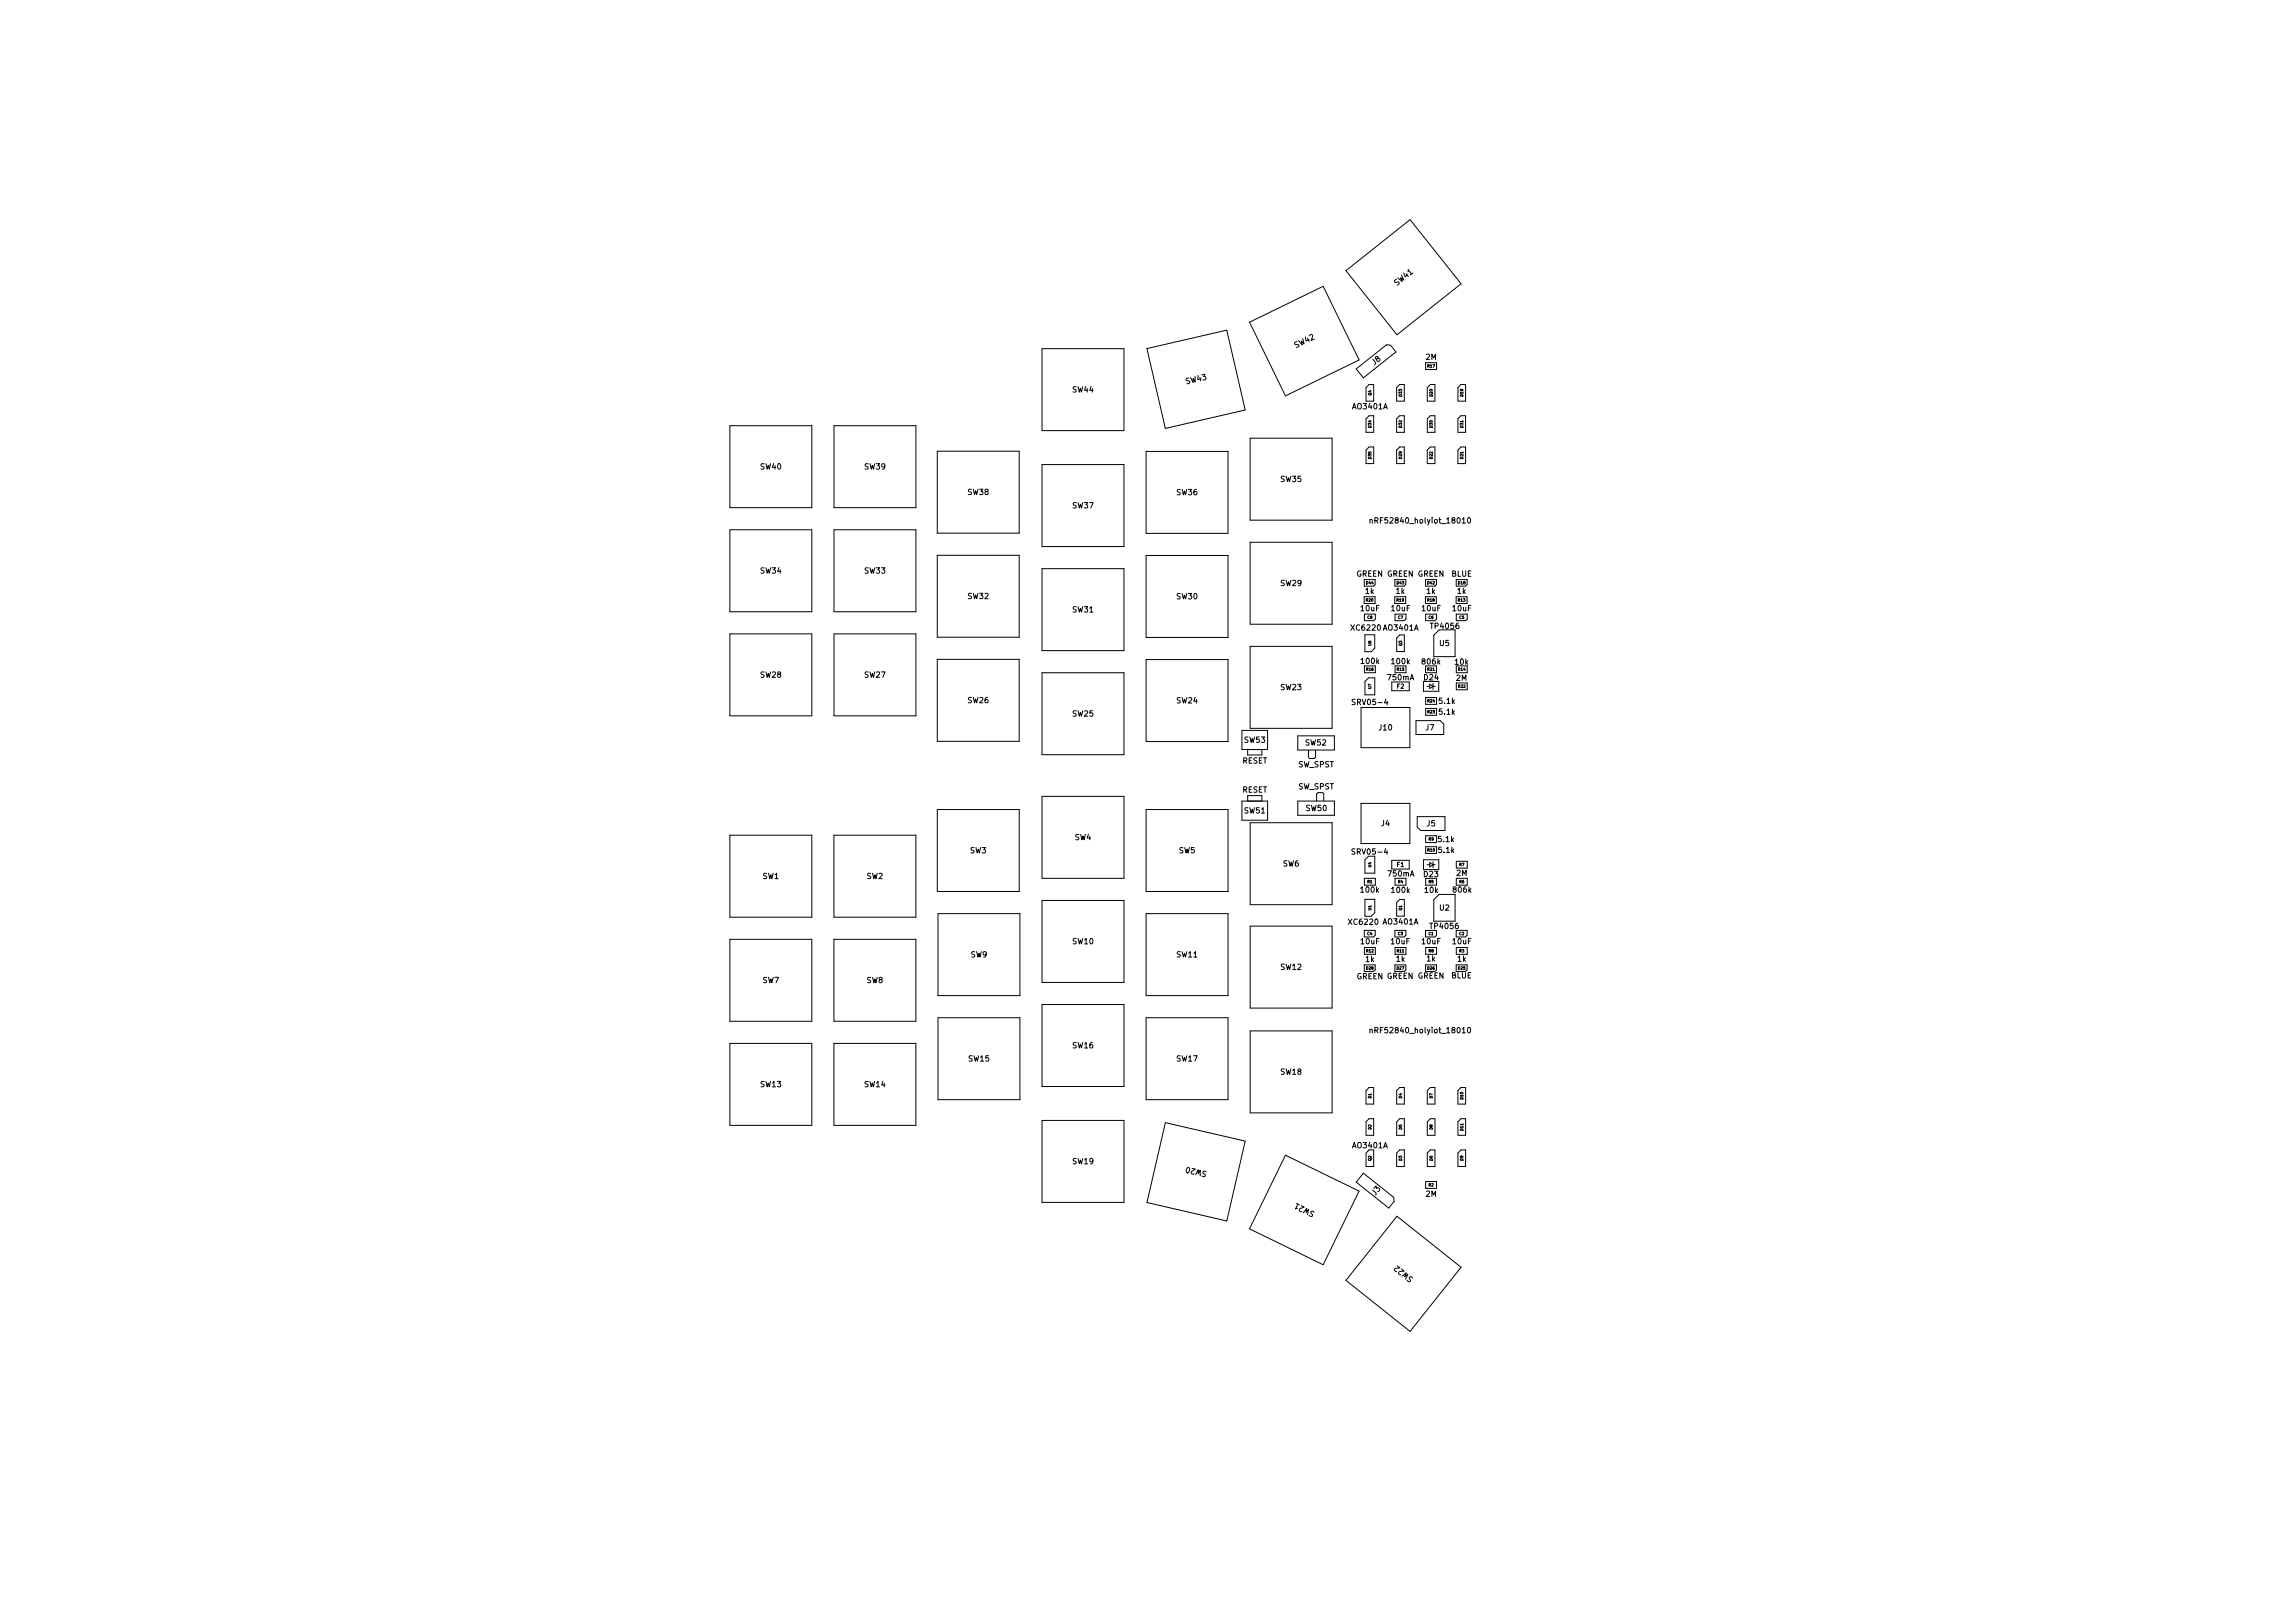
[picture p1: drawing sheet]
<svg xmlns="http://www.w3.org/2000/svg" width="420mm" height="297mm" viewBox="0 0 420 297" stroke-linecap="round" stroke-linejoin="round" font-family="sans-serif">
<defs><g id="words">
<g font-size="1.4">
<text x="255.8" y="52.3" transform="rotate(-39 255.8 52.3)">SW41</text>
<text x="237.3" y="63.7" transform="rotate(-26 237.3 63.7)">SW42</text>
<text x="261" y="65.9">2M</text>
<text x="196.4" y="71.8">SW44</text>
<text x="217.2" y="70.3" transform="rotate(-13 217.2 70.3)">SW43</text>
<text x="251.6" y="66.8" transform="rotate(-39 251.6 66.8)">J8</text>
<text x="247.7" y="74.9">AO3401A</text>
<text x="139.2" y="85.9">SW40</text>
<text x="158.3" y="85.9">SW39</text>
<text x="234.5" y="88.2">SW35</text>
<text x="177.2" y="90.6">SW38</text>
<text x="196.4" y="93">SW37</text>
<text x="215.4" y="90.6">SW36</text>
<text x="251.7" y="95.8">nRF52840_holyiot_18010</text>
<text x="139.2" y="105">SW34</text>
<text x="158.3" y="105">SW33</text>
<text x="234.5" y="107.2">SW29</text>
<text x="248.3" y="105.5">GREEN GREEN GREEN</text>
<text x="265.7" y="105.5">BLUE</text>
<text x="177.2" y="109.6">SW32</text>
<text x="196.4" y="112.1">SW31</text>
<text x="215.4" y="109.7">SW30</text>
<text x="249.2" y="111.8">10uF</text>
<text x="250" y="108.7">1k</text>
<text x="254.8" y="111.8">10uF</text>
<text x="255.6" y="108.7">1k</text>
<text x="260.4" y="111.8">10uF</text>
<text x="261.2" y="108.7">1k</text>
<text x="266" y="111.8">10uF</text>
<text x="266.8" y="108.7">1k</text>
<text x="247.5" y="115.4">XC6220 AO3401A</text>
<text x="262.1" y="115.1">TP4056</text>
<text x="263.6" y="118.2">U5</text>
<text x="139.2" y="124">SW28</text>
<text x="158.3" y="124">SW27</text>
<text x="249.3" y="121.5">100k</text>
<text x="254.1" y="124.5">750mA</text>
<text x="254.8" y="121.5">100k</text>
<text x="260.4" y="121.6">806k</text>
<text x="260.7" y="124.5">D24</text>
<text x="266.4" y="121.6">10k</text>
<text x="266.6" y="124.6">2M</text>
<text x="177.2" y="128.7">SW26</text>
<text x="196.4" y="131.1">SW25</text>
<text x="215.4" y="128.7">SW24</text>
<text x="234.5" y="126.3">SW23</text>
<text x="248" y="129">SRV05-4</text>
<text x="263.5" y="130.8">5.1k</text>
<text x="263.5" y="128.8">5.1k</text>
<text x="227.8" y="135.9">SW53</text>
<text x="239" y="136.4">SW52</text>
<text x="252.5" y="133.7">J10</text>
<text x="261" y="133.7">J7</text>
<text x="227.4" y="139.7">RESET</text>
<text x="237.6" y="140.4">SW_SPST</text>
<text x="227.4" y="145.1">RESET</text>
<text x="227.8" y="148.9">SW51</text>
<text x="237.6" y="144.5">SW_SPST</text>
<text x="239.1" y="148.4">SW50</text>
<text x="196.8" y="153.7">SW4</text>
<text x="252.9" y="151.2">J4</text>
<text x="261.2" y="151.2">J5</text>
<text x="263.4" y="154.1">5.1k</text>
<text x="139.6" y="160.9">SW1</text>
<text x="158.7" y="160.9">SW2</text>
<text x="177.6" y="156.2">SW3</text>
<text x="215.8" y="156.2">SW5</text>
<text x="234.9" y="158.6">SW6</text>
<text x="247.9" y="156.4">SRV05-4</text>
<text x="254.2" y="160.4">750mA</text>
<text x="260.7" y="160.5">D23</text>
<text x="263.4" y="156.1">5.1k</text>
<text x="266.6" y="160.3">2M</text>
<text x="249.2" y="163.4">100k</text>
<text x="254.8" y="163.4">100k</text>
<text x="260.9" y="163.4">10k</text>
<text x="263.6" y="166.6">U2</text>
<text x="266.1" y="163.4">806k</text>
<text x="196.4" y="172.8">SW10</text>
<text x="247.1" y="169.2">XC6220</text>
<text x="249.2" y="172.8">10uF</text>
<text x="253.3" y="169.2">AO3401A</text>
<text x="254.7" y="172.8">10uF</text>
<text x="260.4" y="172.8">10uF</text>
<text x="262" y="170">TP4056</text>
<text x="266" y="172.8">10uF</text>
<text x="139.6" y="179.9">SW7</text>
<text x="158.7" y="179.9">SW8</text>
<text x="177.7" y="175.2">SW9</text>
<text x="215.4" y="175.2">SW11</text>
<text x="234.5" y="177.5">SW12</text>
<text x="248.3" y="179.2">GREEN GREEN GREEN</text>
<text x="250" y="176.1">1k</text>
<text x="255.6" y="176">1k</text>
<text x="261.2" y="175.9">1k</text>
<text x="265.7" y="179">BLUE</text>
<text x="266.8" y="176">1k</text>
<text x="196.4" y="191.8">SW16</text>
<text x="251.7" y="189.1">nRF52840_holyiot_18010</text>
<text x="177.3" y="194.3">SW15</text>
<text x="215.4" y="194.3">SW17</text>
<text x="234.5" y="196.7">SW18</text>
<text x="139.2" y="199">SW13</text>
<text x="158.3" y="199">SW14</text>
<text x="196.4" y="213.1">SW19</text>
<text x="220.9" y="214.4" transform="rotate(-167 220.9 214.4)">SW20</text>
<text x="247.7" y="210.1">AO3401A</text>
<text x="240.7" y="221.8" transform="rotate(-154 240.7 221.8)">SW21</text>
<text x="251.8" y="218.8" transform="rotate(-51 251.8 218.8)">J3</text>
<text x="261" y="219">2M</text>
<text x="258.7" y="233.9" transform="rotate(-141 258.7 233.9)">SW22</text>
</g>
<g font-size="1.1">
<text x="255.8" y="126">F2</text>
<text x="255.7" y="158.7">F1</text>
</g>
<g font-size=".7">
<text x="261.4" y="67.3">R17</text>
<text x="251" y="72.4" transform="rotate(-90 251 72.4)">Q4</text>
<text x="256.6" y="72.5" transform="rotate(-90 256.6 72.5)">D33</text>
<text x="262.2" y="72.5" transform="rotate(-90 262.2 72.5)">D20</text>
<text x="267.9" y="72.5" transform="rotate(-90 267.9 72.5)">D19</text>
<text x="251" y="84" transform="rotate(-90 251 84)">D35</text>
<text x="251" y="78.2" transform="rotate(-90 251 78.2)">D34</text>
<text x="256.6" y="84" transform="rotate(-90 256.6 84)">D29</text>
<text x="256.6" y="78.2" transform="rotate(-90 256.6 78.2)">D32</text>
<text x="262.2" y="84" transform="rotate(-90 262.2 84)">D22</text>
<text x="262.2" y="78.2" transform="rotate(-90 262.2 78.2)">D30</text>
<text x="267.9" y="84" transform="rotate(-90 267.9 84)">D21</text>
<text x="267.9" y="78.2" transform="rotate(-90 267.9 78.2)">D31</text>
<text x="250.1" y="106.9">D44</text>
<text x="255.7" y="106.9">D43</text>
<text x="261.3" y="106.9">D42</text>
<text x="267" y="106.9">D18</text>
<text x="250.1" y="110.1">R20</text>
<text x="250.3" y="113.2">C8</text>
<text x="255.7" y="110.1">R19</text>
<text x="256" y="113.2">C7</text>
<text x="261.3" y="110.1">R18</text>
<text x="261.6" y="113.2">C6</text>
<text x="266.9" y="110.1">R13</text>
<text x="267.2" y="113.2">C5</text>
<text x="251" y="118.2" transform="rotate(-90 251 118.2)">U6</text>
<text x="256.6" y="118.2" transform="rotate(-90 256.6 118.2)">Q3</text>
<text x="250.2" y="122.7">R16</text>
<text x="255.8" y="122.7">R15</text>
<text x="261.3" y="122.7">R21</text>
<text x="267" y="125.9">R22</text>
<text x="267" y="122.7">R14</text>
<text x="251" y="126.1" transform="rotate(-90 251 126.1)">U7</text>
<text x="261.4" y="128.5">R24</text>
<text x="261.4" y="130.5">R23</text>
<text x="261.4" y="155.8">R10</text>
<text x="261.6" y="153.8">R9</text>
<text x="250.3" y="161.6">R1</text>
<text x="251" y="158.7" transform="rotate(-90 251 158.7)">U4</text>
<text x="256" y="161.6">R4</text>
<text x="261.6" y="161.6">R5</text>
<text x="267.2" y="161.6">R6</text>
<text x="267.2" y="158.5">R7</text>
<text x="251" y="166.6" transform="rotate(-90 251 166.6)">U1</text>
<text x="256.6" y="166.6" transform="rotate(-90 256.6 166.6)">Q1</text>
<text x="250.3" y="171.1">C4</text>
<text x="255.9" y="171.1">C3</text>
<text x="261.5" y="171.1">C1</text>
<text x="267.1" y="171.1">C2</text>
<text x="250.1" y="177.4">D28</text>
<text x="250.1" y="174.3">R12</text>
<text x="255.7" y="177.4">D27</text>
<text x="255.8" y="174.3">R11</text>
<text x="261.3" y="177.4">D26</text>
<text x="261.6" y="174.3">R8</text>
<text x="267" y="177.4">D25</text>
<text x="267.2" y="174.3">R3</text>
<text x="251" y="201" transform="rotate(-90 251 201)">D1</text>
<text x="256.6" y="201" transform="rotate(-90 256.6 201)">D4</text>
<text x="262.3" y="201" transform="rotate(-90 262.3 201)">D7</text>
<text x="267.9" y="201.2" transform="rotate(-90 267.9 201.2)">D10</text>
<text x="251" y="206.7" transform="rotate(-90 251 206.7)">D2</text>
<text x="256.6" y="206.7" transform="rotate(-90 256.6 206.7)">D5</text>
<text x="262.3" y="206.7" transform="rotate(-90 262.3 206.7)">D8</text>
<text x="267.9" y="206.9" transform="rotate(-90 267.9 206.9)">D11</text>
<text x="251" y="212.4" transform="rotate(-90 251 212.4)">Q2</text>
<text x="256.6" y="212.4" transform="rotate(-90 256.6 212.4)">D3</text>
<text x="262.3" y="212.4" transform="rotate(-90 262.3 212.4)">D6</text>
<text x="267.9" y="212.4" transform="rotate(-90 267.9 212.4)">D9</text>
<text x="261.6" y="217.1">R2</text>
</g>
</g></defs>
<g fill="none" stroke="#000" stroke-width=".18">
<path d="M228.8 59l13.4-6.6 6.6 13.5-13.5 6.6zM246.4 49.5l11.8-9.3 9.3 11.7-11.7 9.4zM133.6 77.9h15v15h-15zM152.7 77.9h15v15h-15zM190.8 63.8h15v15h-15zM210 63.8l14.6-3.4 3.4 14.6-14.7 3.4zM248.3 67.5l5.5-4.4 .8 .1 1 1.2-6 4.8zM250.1 73.4v-2.5l.5-.5h.9v3M250.1 79.1v-2.4l.5-.6h.9v3h-1.4M255.7 79.1v-2.4l.5-.6h.9v3h-1.4M256.2 70.4h.9v3h-1.4v-2.5zM261 66.4h2v1.2h-2z"/>
<path d="M261.3 79.1v-2.4l.6-.6h.8v3h-1.4M261.9 70.4h.8v3h-1.4v-2.5zM266.9 79.1v-2.4l.6-.6h.8v3h-1.4M267.5 70.4h.8v3h-1.4v-2.5zM133.6 97h15v15h-15zM152.7 97h15v15h-15zM171.6 82.6h15v15h-15zM190.8 85h15v15h-15zM209.8 82.6h15v15h-15zM228.9 80.2h15v15h-15zM228.9 99.2h15v15h-15zM250.1 84.8v-2.4l.5-.6h.9v3h-1.4"/>
<path d="M250.8 95.2l.4-.1v.6M250.8 95.1v.6M255.7 84.8v-2.4l.5-.6h.9v3h-1.4M261.3 84.8v-2.4l.6-.6h.8v3h-1.4M266.9 84.8v-2.4l.6-.6h.8v3h-1.4M268.8 94.8l.1-.1a.53 .53 0 0 1 .3 .5 .53 .53 0 0 1-.3 .5l-.2-.3zM133.6 116h15v15h-15zM152.7 116h15v15h-15zM171.6 101.6h15v15h-15zM190.8 104.1h15v15h-15zM209.8 101.7h15v15h-15zM228.9 118.3h15v15h-15z"/>
<path d="M249.7 110.5v-1.3h2v1.3M249.8 107.3v-1.2h2v.9l-.3 .3M249.8 112.4h2v.9l-.3 .3h-1.7zM249.9 116.2h1.8v2.4l-.7 .7h-1.1zM255.3 110.5v-1.3h2.1v1.3M255.4 107.3v-1.2h2v.9l-.3 .3M255.4 112.4h2v.9l-.3 .3h-1.7zM256.3 116.2h.8v3h-1.4v-2.4zM261 110.5v-1.3h2v1.3M261 107.3v-1.2h2v.9l-.3 .3M261 112.4h2v.9l-.3 .3h-1.7zM263.5 115.3h2.9v4.9h-3.9v-3.9z"/>
<path d="M266.6 110.5v-1.3h2v1.3M266.6 107.3v-1.2h2v.9l-.3 .3M266.6 112.4h2v.9l-.3 .3h-1.7zM171.6 120.7h15v15h-15zM190.8 123.1h15v15h-15zM209.8 120.7h15v15h-15zM227.4 133.7h4.7v3.5h-4.7zM228.4 137.2v1h2.6v-1M237.6 134.7h6.7v2.6h-6.7zM240.8 137.3v1.3l-.2 .2h-.9l-.2-.2v-1.3M248.1 128h-.4l-.2 .2 .1 .2 .5 .2v.3h-.6M249.2 129.5h8.9v7.3h-8.9z"/>
<path d="M249.8 121.9v1.2h2v-1.2M250.5 124.1h1.2v3.1h-1.8v-2.5zM253.7 127.9l-.2 .7h.6M254.8 124.8h3.2v1.6h-3.2zM255.4 121.9v1.2M257.4 121.9v1.2M259.2 131.9h4.5l.6 .6v1.9h-5.1zM260.6 124.7h2.8v1.8h-2.8zM261 121.9v1.2M261 127.7h2v1.2h-2zM261 129.7h2v1.2h-2zM261.2 125.6h.5"/>
<path d="M261.7 125.2l.6 .4-.6 .4zM262.3 125.1v1.1M262.3 125.6h.5M263 121.9v1.2M266.6 125v1.2h2v-1.2M266.6 121.9v1.2M268.6 121.9v1.2M133.6 152.9h15v15h-15zM152.7 152.9h15v15h-15zM171.6 148.2h15v15h-15zM190.8 145.7h15v15h-15zM209.8 148.2h15v15h-15z"/>
<path d="M227.4 146.6h4.7v3.5h-4.7zM228.4 146.6v-1h2.6v1M228.9 150.6h15v15h-15zM237.6 146.6h6.7v2.6h-6.7zM241.3 145.1l-.3 .2v1.3M242.1 145.1l.2 .2v1.3M248.1 155.4h-.6v.3l.5 .2 .1 .3-.2 .1h-.4M249.2 147h8.9v7.4h-8.9zM250.5 156.7l-.6 .7v2.4h1.8v-3.1M253.7 155.3l-.3 .7h.7M254.8 157.5h3.2v1.6h-3.2zM259.5 149.5h5v2.5h-4.4l-.6-.6z"/>
<path d="M260.6 157.4h2.8v1.8h-2.8zM261.3 158.3h.5M261.8 157.9l.6 .4-.6 .4zM262.4 158.3h.4M262.4 157.7v1.1M263 153h-2v1.2h2M263 155h-2v1.2h2M266.6 158.9v-1.3h2v1.3M133.6 171.9h15v15h-15zM152.7 171.9h15v15h-15zM171.7 167.2h15v15h-15zM190.8 164.8h15v15h-15z"/>
<path d="M209.8 167.2h15v15h-15zM228.9 169.5h15v15h-15zM249.8 171.5v-1.2h2v.9l-.3 .3M249.8 177.8v-1.2h2v.9l-.3 .3M249.8 162v-1.2h2v1.2M249.8 174.7v-1.3h2v1.3M249.9 164.6h1.8v2.4l-.7 .7h-1.1zM255.4 171.5v-1.2h2v.9l-.3 .3M255.4 177.8v-1.2h2v.9l-.3 .3M255.4 174.7v-1.3h2v1.3M255.4 160.8v1.2M256.2 164.6h.9v3.1h-1.4v-2.5z"/>
<path d="M257.4 160.8v1.2M261 171.5v-1.2h2v.9l-.3 .3M261 177.8v-1.2h2v.9l-.3 .3M261 160.8v1.2M261 174.7v-1.3h2v1.3M262.5 164.7l1-1h2.9v4.9h-3.9zM263 160.8v1.2M266.6 171.5v-1.2h2v.9l-.3 .3M266.6 177.8v-1.2h2v.9l-.3 .3M266.6 174.7v-1.3h2v1.3M266.6 160.8v1.2M268.6 160.8v1.2"/>
<path d="M133.6 191h15v15h-15zM152.7 191h15v15h-15zM171.7 186.3h15v15h-15zM190.8 183.8h15v15h-15zM209.8 186.3h15v15h-15zM228.9 188.7h15v15h-15zM250.6 199h.9v3.1l-1.4-.1v-2.4zM250.8 188.5l.4-.1v.6M250.8 188.4v.6M256.2 199h.9v3.1h-1.4v-2.5zM261.9 199h.8v3.1h-1.4v-2.5zM267.5 199h.8v3.1h-1.4v-2.5z"/>
<path d="M268.7 188.1l.2-.1a.53 .53 0 0 1 .3 .5 .53 .53 0 0 1-.3 .5l-.2-.3zM190.8 205.1h15v15h-15zM213.4 205.5l14.6 3.3-3.4 14.7-14.6-3.4zM235.3 211.4l13.5 6.6-6.6 13.5-13.4-6.6zM249.6 214.7l5.5 4.4 .1 .8-1 1.2-5.9-4.7zM250.1 207.8v-2.5l.5-.6h.9v3.1h-1.4M250.6 210.5l-.5 .5v2.5M251.5 210.5v3h-1.4M255.7 207.8v-2.5l.5-.6h.9v3.1h-1.4M255.7 213.5v-2.5l.5-.5h.9v3h-1.4M261 216.2h2v1.3h-2zM261.3 207.8v-2.5l.6-.6h.8v3.1h-1.4"/>
<path d="M261.3 213.5v-2.5l.6-.5h.8v3h-1.4M266.9 207.8v-2.5l.6-.6h.8v3.1h-1.4M266.9 213.5v-2.5l.6-.5h.8v3h-1.4M255.7 222.6l11.8 9.3-9.4 11.8-11.7-9.4z"/>
</g>
<use href="#words"/>
</svg>
